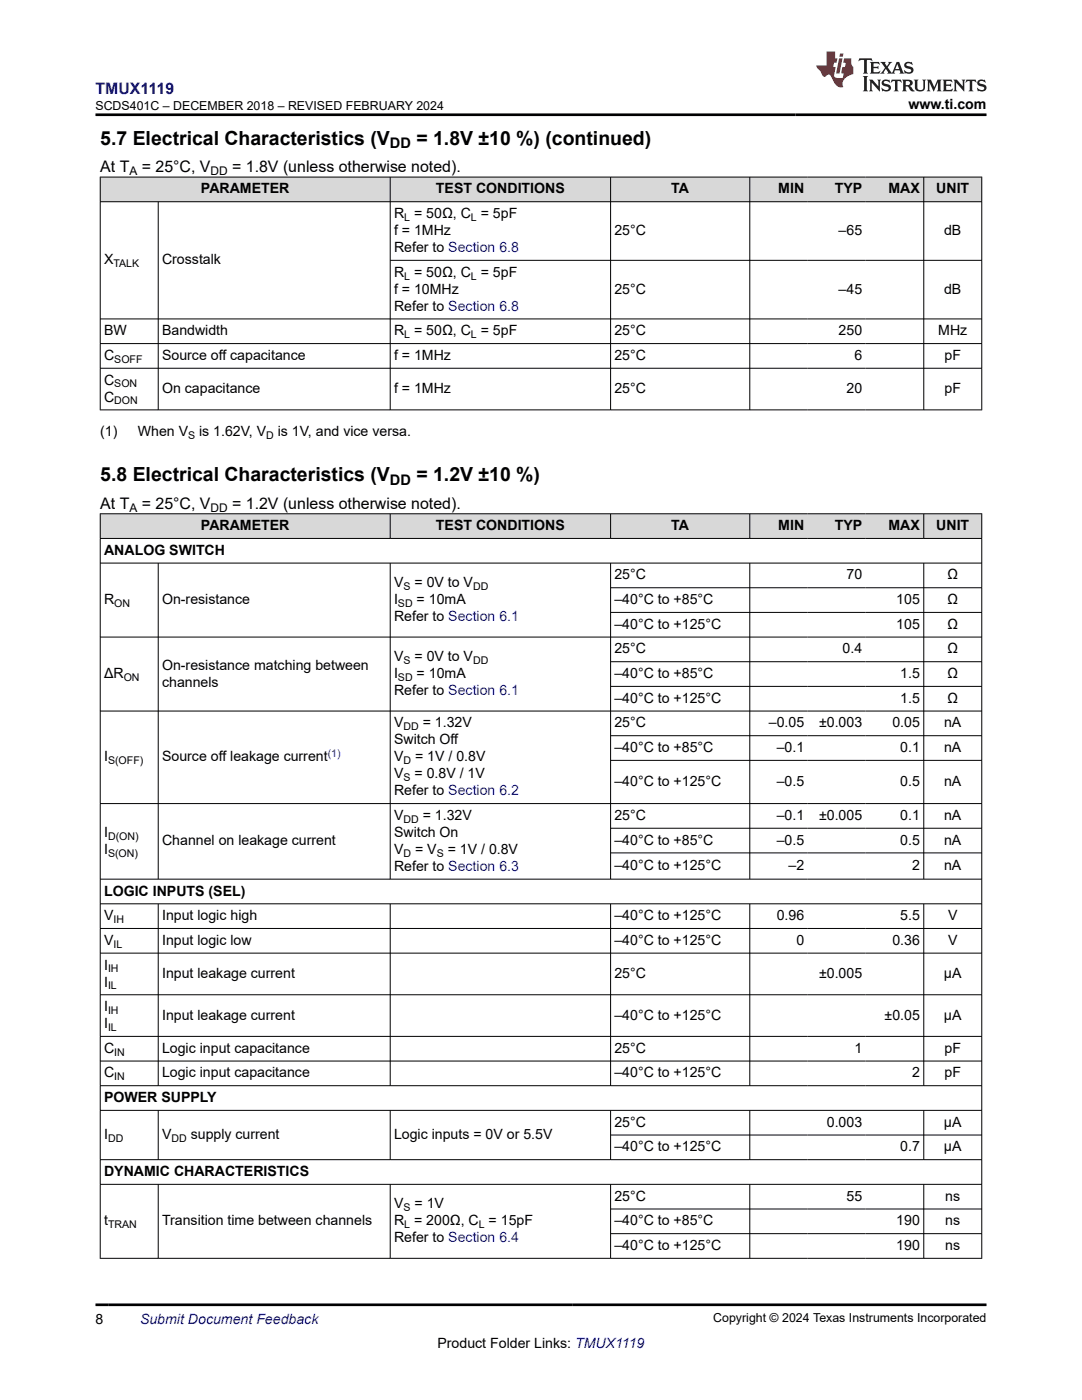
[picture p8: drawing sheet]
<svg xmlns="http://www.w3.org/2000/svg" width="216mm" height="279mm" viewBox="0 0 216 279" stroke-linecap="round" stroke-linejoin="round" font-family="sans-serif">
<defs><g id="words">
<g font-size="3.9">
<text x="20" y="28.8">5.7 Electrical Characteristics (V</text>
<text x="83.1" y="28.8">= 1.8V ±10 %) (continued)</text>
<text x="20" y="96">5.8 Electrical Characteristics (V</text>
<text x="83.1" y="96">= 1.2V ±10 %)</text>
</g>
<text font-size="3.2" fill="#00f" x="19" y="18.7">TMUX1119</text>
<g font-size="3.2">
<text x="20" y="34.3">At T</text>
<text x="28.3" y="34.3">= 25°C, V</text>
<text x="46.3" y="34.3">= 1.8V (unless otherwise noted).</text>
<text x="20" y="101.5">At T</text>
<text x="28.3" y="101.5">= 25°C, V</text>
<text x="46.3" y="101.5">= 1.2V (unless otherwise noted).</text>
</g>
<g font-size="2.9">
<text x="77.8" y="29.6">DD</text>
<text x="77.8" y="96.8">DD</text>
</g>
<g font-size="2.8">
<text x="181.3" y="21.8">www.ti.com</text>
<text x="40.1" y="38.6">PARAMETER</text>
<text x="87" y="38.6">TEST CONDITIONS</text>
<text x="133.9" y="38.6">TA</text>
<text x="155.3" y="38.6">MIN</text>
<text x="166.6" y="38.6">TYP</text>
<text x="177.3" y="38.6">MAX</text>
<text x="186.8" y="38.6">UNIT</text>
<text x="78.6" y="43.5">R = 50Ω, C = 5pF</text>
<text x="78.6" y="46.9">f = 1MHz</text>
<text x="122.6" y="46.9">25°C</text>
<text x="167.3" y="46.9">–65</text>
<text x="188.4" y="46.9">dB</text>
<text x="20.8" y="52.8">X</text>
<text x="32.3" y="52.8">Crosstalk</text>
<text x="78.6" y="50.3">Refer to Section 6.8</text>
<text x="78.6" y="55.2">R = 50Ω, C = 5pF</text>
<text x="78.6" y="58.6">f = 10MHz</text>
<text x="122.6" y="58.6">25°C</text>
<text x="167.3" y="58.6">–45</text>
<text x="188.4" y="58.6">dB</text>
<text x="78.6" y="62">Refer to Section 6.8</text>
<text x="20.8" y="66.9">BW</text>
<text x="20.8" y="71.8">C</text>
<text x="32.3" y="66.9">Bandwidth</text>
<text x="32.3" y="71.8">Source off capacitance</text>
<text x="78.6" y="66.9">R = 50Ω, C = 5pF</text>
<text x="78.6" y="71.8">f = 1MHz</text>
<text x="122.6" y="66.9">25°C</text>
<text x="122.6" y="71.8">25°C</text>
<text x="167.3" y="66.9">250</text>
<text x="170.5" y="71.8">6</text>
<text x="187.2" y="66.9">MHz</text>
<text x="188.5" y="71.8">pF</text>
<text x="20.8" y="76.8">C</text>
<text x="20.8" y="80.2">C</text>
<text x="32.3" y="78.5">On capacitance</text>
<text x="78.6" y="78.5">f = 1MHz</text>
<text x="122.6" y="78.5">25°C</text>
<text x="168.9" y="78.5">20</text>
<text x="188.5" y="78.5">pF</text>
<text x="20" y="87">(1)</text>
<text x="27.5" y="87">When V</text>
<text x="39.7" y="87">is 1.62V, V</text>
<text x="55.4" y="87">is 1V, and vice versa.</text>
<text x="40.1" y="105.8">PARAMETER</text>
<text x="87" y="105.8">TEST CONDITIONS</text>
<text x="133.9" y="105.8">TA</text>
<text x="155.3" y="105.8">MIN</text>
<text x="166.6" y="105.8">TYP</text>
<text x="177.3" y="105.8">MAX</text>
<text x="186.8" y="105.8">UNIT</text>
<text x="20.8" y="110.7">ANALOG SWITCH</text>
<text x="78.6" y="117.2">V</text>
<text x="82.7" y="117.2">= 0V to V</text>
<text x="122.6" y="115.7">25°C</text>
<text x="168.9" y="115.7">70</text>
<text x="189.1" y="115.7">Ω</text>
<text x="20.8" y="120.6">R</text>
<text x="32.3" y="120.6">On-resistance</text>
<text x="78.6" y="120.6">I</text>
<text x="78.6" y="124">Refer to Section 6.1</text>
<text x="83.1" y="120.6">= 10mA</text>
<text x="122.6" y="120.6">–40°C to +85°C</text>
<text x="122.6" y="125.5">–40°C to +125°C</text>
<text x="178.9" y="120.6">105</text>
<text x="178.9" y="125.5">105</text>
<text x="189.1" y="120.6">Ω</text>
<text x="189.1" y="125.5">Ω</text>
<text x="78.6" y="131.9">V</text>
<text x="82.7" y="131.9">= 0V to V</text>
<text x="122.6" y="130.4">25°C</text>
<text x="168.1" y="130.4">0.4</text>
<text x="189.1" y="130.4">Ω</text>
<text x="20.8" y="135.3">ΔR</text>
<text x="32.3" y="133.6">On-resistance matching between</text>
<text x="32.3" y="137">channels</text>
<text x="78.6" y="135.3">I</text>
<text x="83.1" y="135.3">= 10mA</text>
<text x="122.6" y="135.3">–40°C to +85°C</text>
<text x="179.6" y="135.3">1.5</text>
<text x="189.1" y="135.3">Ω</text>
<text x="78.6" y="138.7">Refer to Section 6.1</text>
<text x="122.6" y="140.3">–40°C to +125°C</text>
<text x="179.6" y="140.3">1.5</text>
<text x="189.1" y="140.3">Ω</text>
<text x="78.6" y="145.2">V</text>
<text x="78.6" y="148.6">Switch Off</text>
<text x="84.4" y="145.2">= 1.32V</text>
<text x="122.6" y="145.2">25°C</text>
<text x="153.4" y="145.2">–0.05</text>
<text x="163.4" y="145.2">±0.003</text>
<text x="178.1" y="145.2">0.05</text>
<text x="188.4" y="145.2">nA</text>
<text x="20.8" y="152">I</text>
<text x="32.3" y="152">Source off leakage current</text>
<text x="78.6" y="152">V</text>
<text x="78.6" y="155.3">V</text>
<text x="82.7" y="155.3">= 0.8V / 1V</text>
<text x="82.8" y="152">= 1V / 0.8V</text>
<text x="122.6" y="150.1">–40°C to +85°C</text>
<text x="155" y="150.1">–0.1</text>
<text x="179.6" y="150.1">0.1</text>
<text x="188.4" y="150.1">nA</text>
<text x="78.6" y="158.7">Refer to Section 6.2</text>
<text x="122.6" y="156.9">–40°C to +125°C</text>
<text x="155" y="156.9">–0.5</text>
<text x="179.6" y="156.9">0.5</text>
<text x="188.4" y="156.9">nA</text>
<text x="20.8" y="167">I</text>
<text x="78.6" y="163.6">V</text>
<text x="78.6" y="167">Switch On</text>
<text x="84.4" y="163.6">= 1.32V</text>
<text x="122.6" y="163.6">25°C</text>
<text x="155" y="163.6">–0.1</text>
<text x="163.4" y="163.6">±0.005</text>
<text x="179.6" y="163.6">0.1</text>
<text x="188.4" y="163.6">nA</text>
<text x="20.8" y="170.4">I</text>
<text x="32.3" y="168.7">Channel on leakage current</text>
<text x="78.6" y="173.8">Refer to Section 6.3</text>
<text x="78.6" y="170.4">V</text>
<text x="82.8" y="170.4">= V</text>
<text x="89.3" y="170.4">= 1V / 0.8V</text>
<text x="122.6" y="168.6">–40°C to +85°C</text>
<text x="122.6" y="173.6">–40°C to +125°C</text>
<text x="155" y="168.6">–0.5</text>
<text x="157.3" y="173.6">–2</text>
<text x="179.6" y="168.6">0.5</text>
<text x="182" y="173.6">2</text>
<text x="188.4" y="168.6">nA</text>
<text x="188.4" y="173.6">nA</text>
<text x="20.8" y="178.7">LOGIC INPUTS (SEL)</text>
<text x="20.8" y="183.6">V</text>
<text x="32.3" y="183.6">Input logic high</text>
<text x="122.6" y="183.6">–40°C to +125°C</text>
<text x="155" y="183.6">0.96</text>
<text x="179.6" y="183.6">5.5</text>
<text x="189.2" y="183.6">V</text>
<text x="20.8" y="188.6">V</text>
<text x="32.3" y="188.6">Input logic low</text>
<text x="122.6" y="188.6">–40°C to +125°C</text>
<text x="158.9" y="188.6">0</text>
<text x="178.1" y="188.6">0.36</text>
<text x="189.2" y="188.6">V</text>
<text x="20.8" y="193.5">I</text>
<text x="20.8" y="196.9">I</text>
<text x="32.3" y="195.2">Input leakage current</text>
<text x="122.6" y="195.2">25°C</text>
<text x="163.4" y="195.2">±0.005</text>
<text x="188.4" y="195.2">µA</text>
<text x="20.8" y="201.8">I</text>
<text x="32.3" y="203.5">Input leakage current</text>
<text x="122.6" y="203.5">–40°C to +125°C</text>
<text x="176.5" y="203.5">±0.05</text>
<text x="188.4" y="203.5">µA</text>
<text x="20.8" y="205.2">I</text>
<text x="20.8" y="210.1">C</text>
<text x="20.8" y="215">C</text>
<text x="32.3" y="210.1">Logic input capacitance</text>
<text x="32.3" y="215">Logic input capacitance</text>
<text x="122.6" y="210.1">25°C</text>
<text x="122.6" y="215">–40°C to +125°C</text>
<text x="170.5" y="210.1">1</text>
<text x="182" y="215">2</text>
<text x="188.5" y="210.1">pF</text>
<text x="188.5" y="215">pF</text>
<text x="20.8" y="219.9">POWER SUPPLY</text>
<text x="20.8" y="227.3">I</text>
<text x="32.3" y="227.3">V</text>
<text x="38.1" y="227.3">supply current</text>
<text x="78.6" y="227.3">Logic inputs = 0V or 5.5V</text>
<text x="122.6" y="224.9">25°C</text>
<text x="165" y="224.9">0.003</text>
<text x="188.4" y="224.9">µA</text>
<text x="122.6" y="229.8">–40°C to +125°C</text>
<text x="179.6" y="229.8">0.7</text>
<text x="188.4" y="229.8">µA</text>
<text x="20.8" y="234.7">DYNAMIC CHARACTERISTICS</text>
<text x="122.6" y="239.6">25°C</text>
<text x="168.9" y="239.6">55</text>
<text x="188.6" y="239.6">ns</text>
<text x="20.8" y="244.6">t</text>
<text x="32.3" y="244.6">Transition time between channels</text>
<text x="78.6" y="241.2">V</text>
<text x="78.6" y="244.6">R = 200Ω, C = 15pF</text>
<text x="82.7" y="241.2">= 1V</text>
<text x="122.6" y="244.6">–40°C to +85°C</text>
<text x="178.9" y="244.6">190</text>
<text x="188.6" y="244.6">ns</text>
<text x="78.6" y="247.9">Refer to Section 6.4</text>
<text x="122.6" y="249.5">–40°C to +125°C</text>
<text x="178.9" y="249.5">190</text>
<text x="188.6" y="249.5">ns</text>
<text x="19" y="264.2">8</text>
<text x="87.3" y="269">Product Folder Links: TMUX1119</text>
</g>
<text font-size="2.8" fill="#00f" x="27.9" y="264.2">Submit Document Feedback</text>
<g font-size="2.5">
<text x="19.1" y="21.9">SCDS401C – DECEMBER 2018 – REVISED FEBRUARY 2024</text>
<text x="142.3" y="263.9">Copyright © 2024 Texas Instruments Incorporated</text>
</g>
<g font-size="2.4">
<text x="25.8" y="34.9">A</text>
<text x="42" y="34.9">DD</text>
<text x="25.8" y="102.1">A</text>
<text x="42" y="102.1">DD</text>
</g>
<g font-size="2.1">
<text x="80.7" y="44.1">L</text>
<text x="94" y="44.1">L</text>
<text x="22.6" y="53.3">TALK</text>
<text x="80.7" y="55.8">L</text>
<text x="94" y="55.8">L</text>
<text x="80.7" y="67.5">L</text>
<text x="94" y="67.5">L</text>
<text x="22.8" y="72.4">SOFF</text>
<text x="22.8" y="77.3">SON</text>
<text x="22.8" y="80.7">DON</text>
<text x="37.5" y="87.5">S</text>
<text x="53.1" y="87.5">D</text>
<text x="80.5" y="117.8">S</text>
<text x="94.4" y="117.8">DD</text>
<text x="22.8" y="121.1">ON</text>
<text x="79.4" y="121.1">SD</text>
<text x="24.7" y="135.9">ON</text>
<text x="79.4" y="135.9">SD</text>
<text x="80.5" y="132.5">S</text>
<text x="94.4" y="132.5">DD</text>
<text x="80.5" y="145.7">DD</text>
<text x="21.6" y="152.5">S(OFF)</text>
<text x="80.5" y="155.9">S</text>
<text x="80.5" y="152.5">D</text>
<text x="21.6" y="167.6">D(ON)</text>
<text x="80.5" y="164.2">DD</text>
<text x="21.6" y="171">S(ON)</text>
<text x="80.5" y="171">D</text>
<text x="87.1" y="171">S</text>
<text x="22.6" y="184.2">IH</text>
<text x="22.6" y="189.1">IL</text>
<text x="21.6" y="194.1">IH</text>
<text x="21.6" y="197.4">IL</text>
<text x="21.6" y="202.4">IH</text>
<text x="21.6" y="205.8">IL</text>
<text x="22.8" y="210.7">IN</text>
<text x="22.8" y="215.6">IN</text>
<text x="21.6" y="227.9">DD</text>
<text x="34.2" y="227.9">DD</text>
<text x="21.6" y="245.1">TRAN</text>
<text x="80.5" y="241.7">S</text>
<text x="80.7" y="245.1">L</text>
<text x="95.5" y="245.1">L</text>
</g>
<text font-size="2.1" fill="#00f" x="65.4" y="151">(1)</text>
</g></defs>
<g fill="#d8d8d8">
<path d="M20 35.3h175.9v5h-175.9z" fill-rule="evenodd"/>
<path d="M20.1 35.4h57.7v4.8h-57.7z" fill-rule="evenodd"/>
<path d="M77.9 35.4h43.9v4.8h-43.9z" fill-rule="evenodd"/>
<path d="M121.9 35.4h27.6v4.8h-27.6z" fill-rule="evenodd"/>
<path d="M149.7 35.4h11.5v4.8h-11.5z" fill-rule="evenodd"/>
<path d="M161.2 35.4h11.6v4.8h-11.6z" fill-rule="evenodd"/>
<path d="M172.8 35.4h11.5v4.8h-11.5z" fill-rule="evenodd"/>
<path d="M184.4 35.4h11.4v4.8h-11.4z" fill-rule="evenodd"/>
</g>
<g fill="none" stroke="#000" stroke-width=".2">
<path d="M19.9 35.3h176.1M20 35.3v46.6M77.9 35.3v46.6M121.8 35.3v46.6M149.6 35.3v46.6M184.3 35.3v46.6M195.9 35.3v46.6M19.9 40.3h176.1M31.6 40.3v41.6M77.9 52h118.1M19.9 63.6h176.1M19.9 68.6h176.1"/>
<path d="M19.9 73.5h176.1M19.9 81.8h176.1"/>
</g>
<g fill="#d8d8d8">
<path d="M20 102.5h175.9v5h-175.9z" fill-rule="evenodd"/>
<path d="M20.1 102.6h57.7v4.8h-57.7z" fill-rule="evenodd"/>
<path d="M77.9 102.6h43.9v4.8h-43.9z" fill-rule="evenodd"/>
<path d="M121.9 102.6h27.6v4.8h-27.6z" fill-rule="evenodd"/>
<path d="M149.7 102.6h11.5v4.8h-11.5z" fill-rule="evenodd"/>
<path d="M161.2 102.6h11.6v4.8h-11.6z" fill-rule="evenodd"/>
<path d="M172.8 102.6h11.5v4.8h-11.5z" fill-rule="evenodd"/>
<path d="M184.4 102.6h11.4v4.8h-11.4z" fill-rule="evenodd"/>
</g>
<g fill="none" stroke="#000" stroke-width=".2">
<path d="M19.9 102.5h176.1M19.9 107.5h176.1M19.9 112.4h176.1M20 102.5v148.7M31.6 112.4v63.1M77.9 102.5v5M77.9 112.4v63.1M121.8 102.5v5M121.8 112.4v63.1M121.8 117.3h74.2M149.6 102.5v5M149.6 112.4v63.1"/>
<path d="M184.3 102.5v5M184.3 112.4v63.1M195.9 102.5v148.7M121.8 122.2h74.2M121.8 132.1h74.2M121.8 137h74.2M196 127.1h-176.1M19.9 141.9h176.1M121.8 146.8h74.2M121.8 151.7h74.2M121.8 165.3h74.2M121.8 170.2h74.2"/>
<path d="M196 160.4h-176.1M196 175.5h-176.1M19.9 180.4h176.1M19.9 185.3h176.1M19.9 190.2h176.1M19.9 198.5h176.1M31.6 180.4v36.3M77.9 180.4v36.3M121.8 180.4v36.3M149.6 180.4v36.3M184.3 180.4v36.3M19.9 206.8h176.1"/>
<path d="M19.9 211.8h176.1M19.9 216.7h176.1M19.9 221.6h176.1M19.9 231.4h176.1M19.9 236.4h176.1M31.6 221.6v9.9M31.6 236.4v14.8M77.9 221.6v9.9M77.9 236.4v14.8M121.8 221.6v9.9M121.8 236.4v14.8M121.8 226.5h74.2"/>
<path d="M149.6 221.6v9.9M149.6 236.4v14.8M184.3 221.6v9.9M184.3 236.4v14.8M121.8 241.3h74.2M121.8 246.2h74.2M196 251.1h-176.1"/>
</g>
<path d="M171.5 11.6l-.2 .6 .5-.2h.6v.1v2.2l-.2 .4h1l-.2-.4v-2.2v-.1h.5l.5 .2-.1-.6zM173.6 12.4l.2 .3v1.6l-.2 .4h1.9l.1-.6a1.08 1.08 0 0 1-1.3 .2v-.7h.6l.4 .2v-.7l-.4 .2h-.6v-.5l.2-.2a1 1 0 0 1 1 .3l-.1-.5zM175.7 12.4l.9 1.1-1 1.2h.9l-.2-.2 .5-.8 .4 .8-.2 .2h1.6l-.2-.2 .2-.5h.9l.1 .5-.1 .2h.9l-.2-.4-.8-1.9h-.5l-.9 2.1-.9-1.1 .9-1h-.8l.2 .2-.4 .6-.4-.6 .2-.2zM179 12.8l.4 1h-.7zM180.7 12.5a.65 .65 0 0 0-.2 .7 .65 .65 0 0 0 .6 .5l.6 .1 .1 .3a.79 .79 0 0 1-.7 .4 .79 .79 0 0 1-.7-.5l.1 .7 .2-.1a.93 .93 0 0 0 1.1 0 .93 .93 0 0 0 .4-.9 1.46 1.46 0 0 0-1.2-.6l-.1-.3a1.09 1.09 0 0 1 1.2 .2l-.2-.6-.1 .1-.5-.2zM172.2 15.2l.2 .4v2.2l-.2 .4h1l-.2-.4v-2.2l.2-.4zM173.4 15.9l.2 .4v1.5l-.2 .4h.8l-.3-.4 .1-1.3 1.6 1.8v-2l.2-.4h-.7l.1 .2 .1 1.1-1.2-1.3zM176.2 16a.65 .65 0 0 0-.2 .8 .65 .65 0 0 0 .6 .4l.6 .2 .1 .2a.79 .79 0 0 1-.7 .4 .79 .79 0 0 1-.7-.5l.1 .7 .2-.1a.93 .93 0 0 0 1.1 .1 .93 .93 0 0 0 .4-1 1.46 1.46 0 0 0-1.2-.5l-.1-.4a1.09 1.09 0 0 1 1.2 .2l-.1-.6-.2 .1-.5-.1zM177.9 15.9l-.1 .6a.63 .63 0 0 1 .8-.3v1.6l-.3 .4h1l-.2-.4v-1.6a.66 .66 0 0 1 .8 .3l-.1-.6zM180 15.9l.2 .4v1.5l-.2 .4h1l-.2-.2-.1-.7h.5l.1 .2a.79 .79 0 0 0 1.2 .6l-1-.9a.61 .61 0 0 0 .6-.6 .61 .61 0 0 0-.5-.7zM180.8 16.2h.1a.47 .47 0 0 1 .5 .1 .47 .47 0 0 1 .1 .5l-.1 .1-.7 .1zM182.3 15.9l.2 .2a2.27 2.27 0 0 0 .4 2 1.04 1.04 0 0 0 1.7-.7v-1.3l.2-.2h-.8l.2 .4v1.1a.6 .6 0 0 1-.6 .6 .6 .6 0 0 1-.6-.6v-1.1l.3-.4zM184.9 15.9l.2 .4v1.5l-.2 .4h.8l-.3-.4v-1.4l.9 1.9 .9-1.9v1.4l-.3 .4h1l-.2-.4v-1.5l.2-.4h-.8l-.7 1.5-.6-1.5zM188.1 15.9l.2 .4v1.5l-.2 .4h1.9l.1-.6a1.09 1.09 0 0 1-1.3 .2v-.7h.6l.4 .2v-.6l-.4 .2h-.6v-.6l.2-.1a1.01 1.01 0 0 1 1 .3l-.1-.6zM190.2 15.9l.3 .4v1.5l-.3 .4h.8l-.2-.4v-1.3l1.6 1.8v-2l.2-.4h-.7l.2 .2v1.1l-1.2-1.3zM192.8 15.9l-.1 .6a.63 .63 0 0 1 .8-.3v1.6l-.3 .4h1l-.2-.4v-1.6a.66 .66 0 0 1 .8 .3l-.1-.6zM195.2 16a.65 .65 0 0 0-.2 .8 .65 .65 0 0 0 .6 .4l.6 .2 .2 .2a.79 .79 0 0 1-.7 .4 .79 .79 0 0 1-.7-.5l.1 .7 .2-.1a.93 .93 0 0 0 1 .1 .93 .93 0 0 0 .5-1 1.46 1.46 0 0 0-1.3-.5v-.4a1.09 1.09 0 0 1 1.2 .2l-.2-.6-.2 .1-.5-.1z" fill="#231f20"/>
<path d="M164.9 10.3v2.7h-2l.1 .4 .8 1a.95 .95 0 0 0 1 .9 .59 .59 0 0 1 .5-.4 .59 .59 0 0 1 .5 .3l.4 .8a1.59 1.59 0 0 0 2.1 1.4 1.61 1.61 0 0 1 1-2.3l1-.3-.1-1.5a1.59 1.59 0 0 1-.3-1.7h-1.5l-.2 .9h.6l-.2 .9h-.5l-.2 .9v.3l.4 .1-.1 .9h-.7a.73 .73 0 0 1-1-.7l.3-1.5h-.5l.1-.9h.5l.2-.9h-.5v-1.3zM167.4 11.6l-.6 3.1h.7l.6-3.1zM167.6 10.7l-.1 .6h.7l.1-.6z" fill="#ed1c24"/>
<path d="M19 22.9h177.8M19 260.4h177.8" fill="none" stroke="#000" stroke-width=".53"/>
<use href="#words"/>
</svg>
